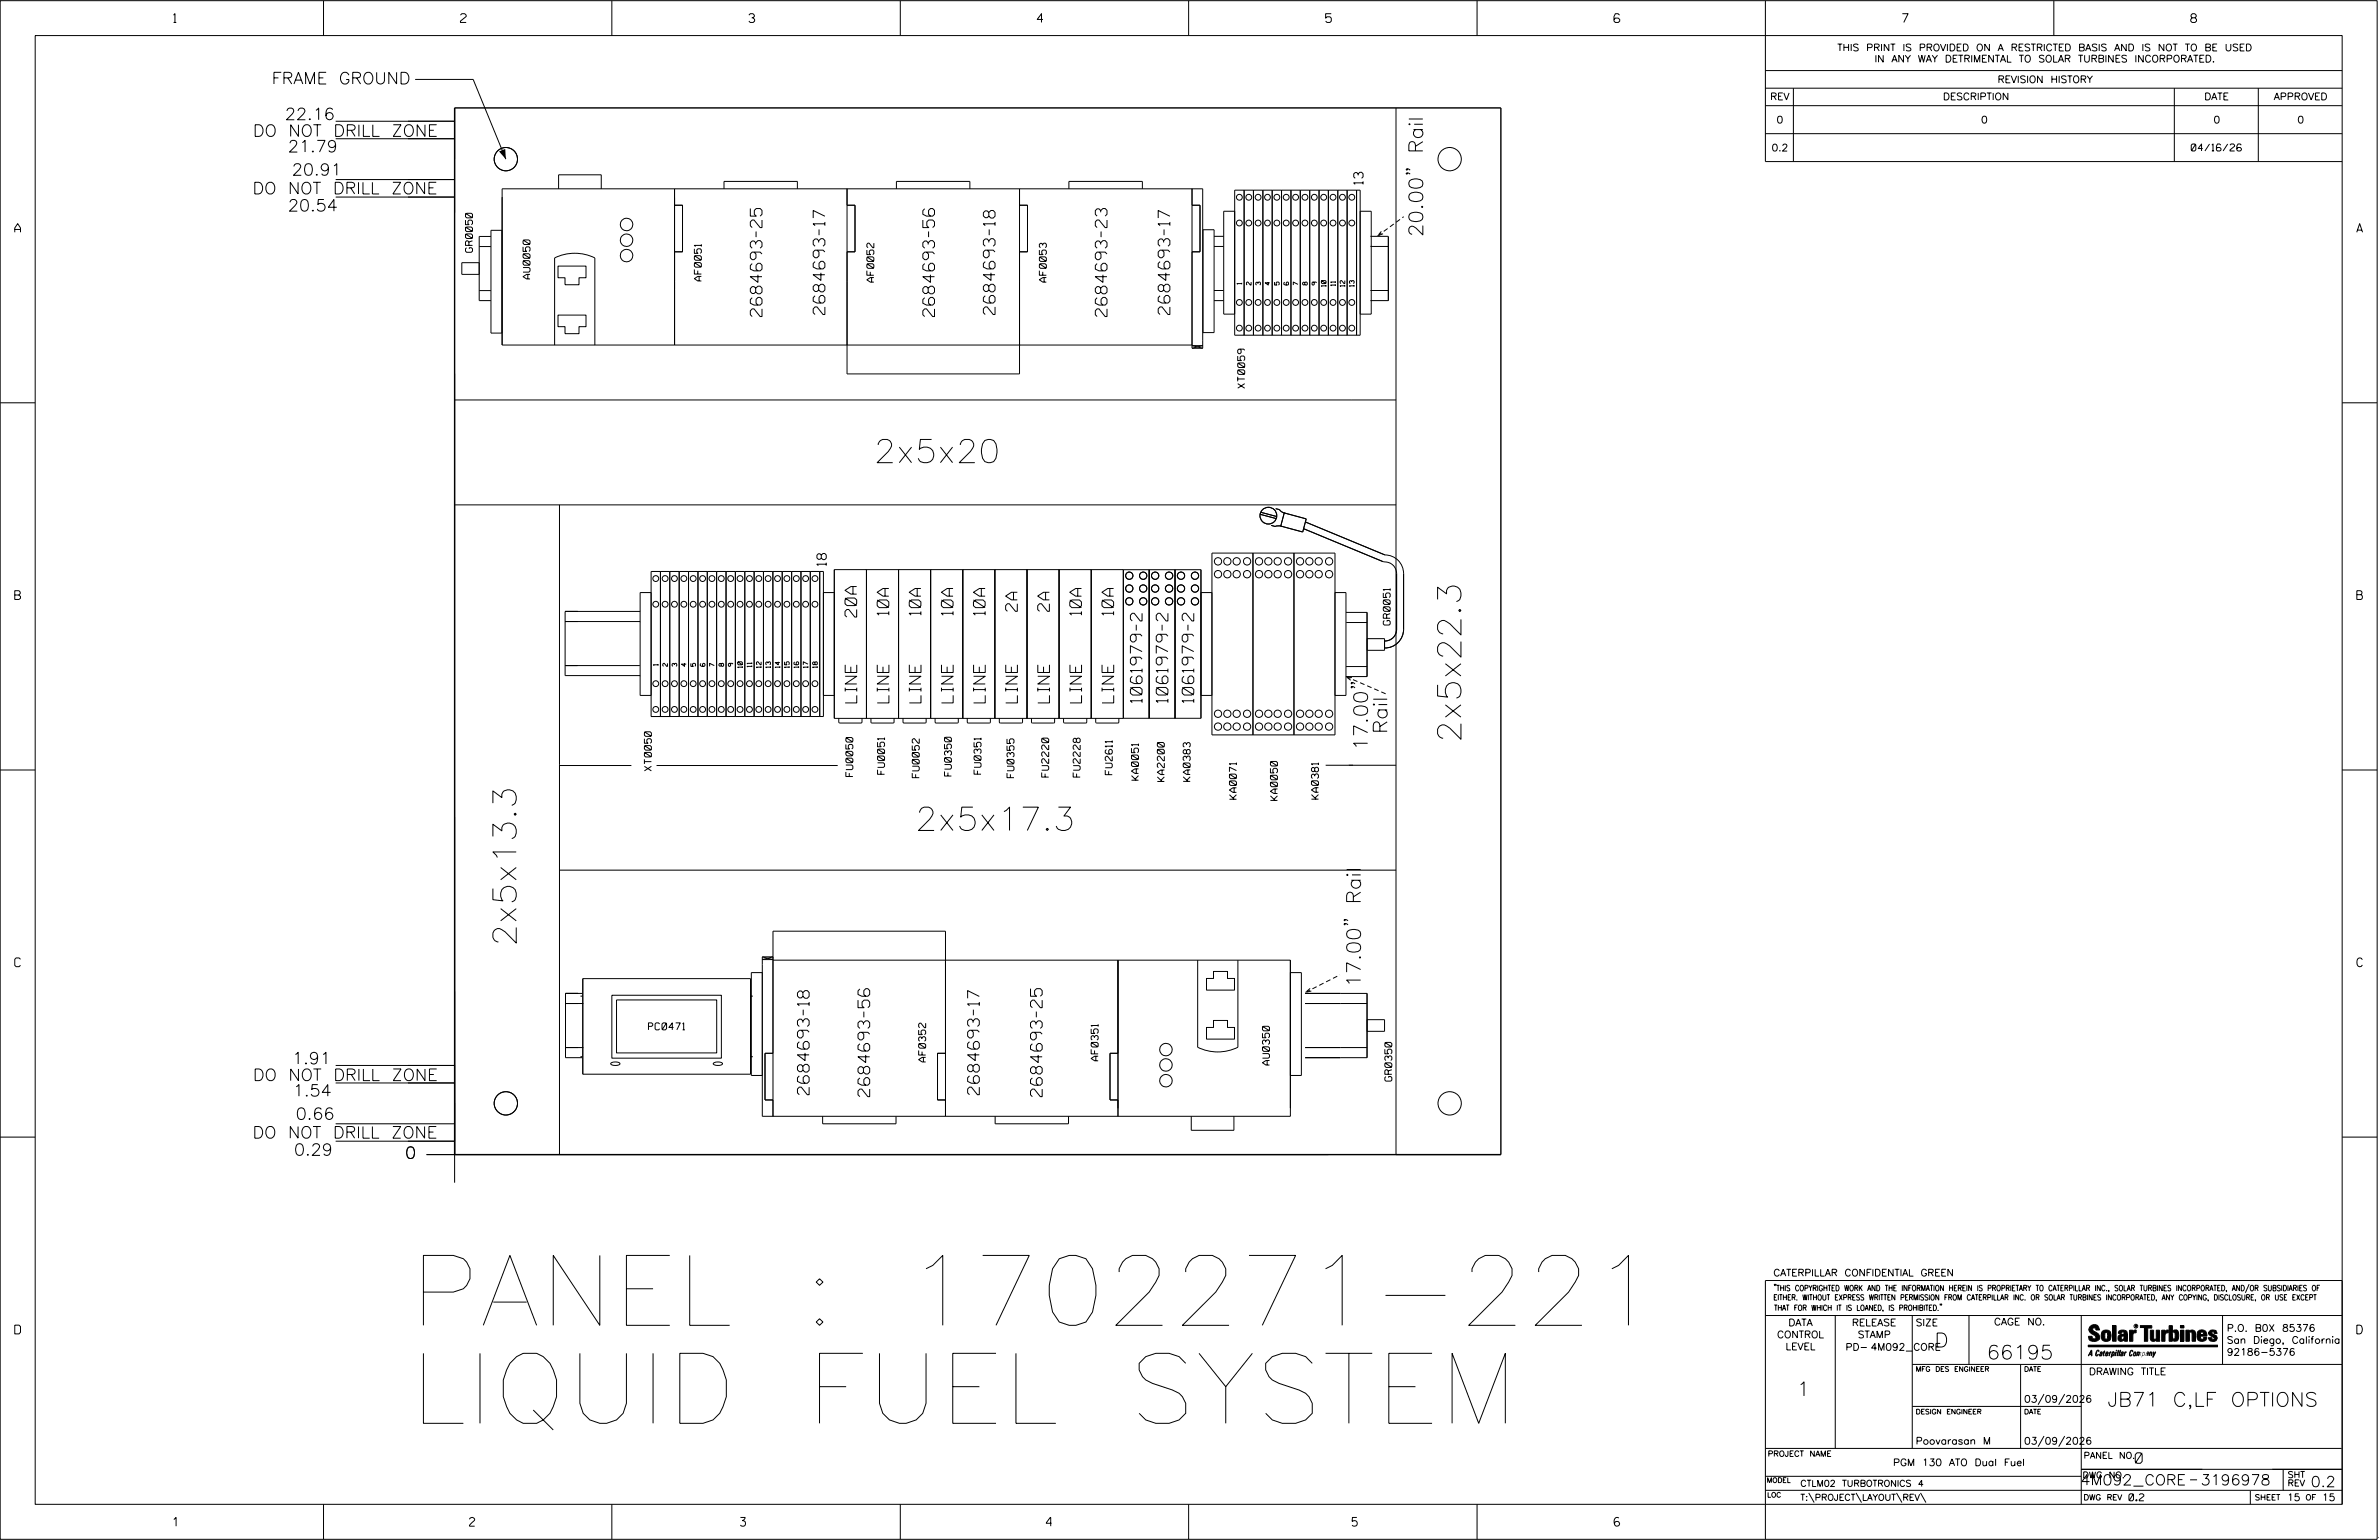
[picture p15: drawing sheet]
<svg xmlns="http://www.w3.org/2000/svg" width="864mm" height="559mm" viewBox="0 0 864 559" stroke-linecap="round" stroke-linejoin="round" font-family="sans-serif">
<defs><g id="words">
<g font-size="25.4">
<text x="148.9" y="480.9">PANEL : 1702271-221</text>
<text x="148.9" y="516.5">LIQUID FUEL SYSTEM</text>
</g>
<g font-size="8.5">
<text x="317.2" y="167.9">2x5x20</text>
<text x="530.3" y="269.5" transform="rotate(-90 530.3 269.5)">2x5x22.3</text>
<text x="332.2" y="301.3">2x5x17.3</text>
<text x="187.4" y="343.4" transform="rotate(-90 187.4 343.4)">2x5x13.3</text>
</g>
<g font-size="5.1">
<text x="516.5" y="85.9" transform="rotate(-90 516.5 85.9)">20.00&quot; Rail</text>
<text x="503.6" y="266.3" transform="rotate(-90 503.6 266.3)">Rail</text>
<text x="496.5" y="272.3" transform="rotate(-90 496.5 272.3)">17.00&quot;</text>
<text x="493.9" y="358.3" transform="rotate(-90 493.9 358.3)">17.00&quot; Rail</text>
<text x="702.3" y="488.8">D</text>
<text x="721.2" y="493.2">66195</text>
<text x="652.2" y="506.5">1</text>
<text x="765" y="510.3">JB71 C,LF OPTIONS</text>
</g>
<g font-size="4.2">
<text x="98.7" y="30.5">FRAME GROUND</text>
<text x="103.4" y="43.5">22.16</text>
<text x="91.8" y="49.5">DO NOT DRILL ZONE</text>
<text x="104.5" y="55.2">21.79</text>
<text x="105.9" y="63.6">20.91</text>
<text x="91.7" y="70.4">DO NOT DRILL ZONE</text>
<text x="104.5" y="76.6">20.54</text>
<text x="276.6" y="114.8" transform="rotate(-90 276.6 114.8)">2684693-25</text>
<text x="299.4" y="114.1" transform="rotate(-90 299.4 114.1)">2684693-17</text>
<text x="339.2" y="114.8" transform="rotate(-90 339.2 114.8)">2684693-56</text>
<text x="361.2" y="114.1" transform="rotate(-90 361.2 114.1)">2684693-18</text>
<text x="401.8" y="114.8" transform="rotate(-90 401.8 114.8)">2684693-23</text>
<text x="424.7" y="114.1" transform="rotate(-90 424.7 114.1)">2684693-17</text>
<text x="369.3" y="221.8" transform="rotate(-90 369.3 221.8)">2A</text>
<text x="380.9" y="221.8" transform="rotate(-90 380.9 221.8)">2A</text>
<text x="311" y="223.9" transform="rotate(-90 311 223.9)">20A</text>
<text x="322.6" y="223.2" transform="rotate(-90 322.6 223.2)">10A</text>
<text x="334.3" y="223.2" transform="rotate(-90 334.3 223.2)">10A</text>
<text x="346" y="223.2" transform="rotate(-90 346 223.2)">10A</text>
<text x="357.6" y="223.2" transform="rotate(-90 357.6 223.2)">10A</text>
<text x="392.6" y="223.2" transform="rotate(-90 392.6 223.2)">10A</text>
<text x="404.2" y="223.2" transform="rotate(-90 404.2 223.2)">10A</text>
<text x="311" y="255.1" transform="rotate(-90 311 255.1)">LINE</text>
<text x="322.7" y="255.1" transform="rotate(-90 322.7 255.1)">LINE</text>
<text x="334.3" y="255.1" transform="rotate(-90 334.3 255.1)">LINE</text>
<text x="346" y="255.1" transform="rotate(-90 346 255.1)">LINE</text>
<text x="357.7" y="255.1" transform="rotate(-90 357.7 255.1)">LINE</text>
<text x="369.3" y="255.1" transform="rotate(-90 369.3 255.1)">LINE</text>
<text x="381" y="255.1" transform="rotate(-90 381 255.1)">LINE</text>
<text x="392.6" y="255.1" transform="rotate(-90 392.6 255.1)">LINE</text>
<text x="404.3" y="255.1" transform="rotate(-90 404.3 255.1)">LINE</text>
<text x="414.6" y="254.9" transform="rotate(-90 414.6 254.9)">1061979-2</text>
<text x="424" y="254.9" transform="rotate(-90 424 254.9)">1061979-2</text>
<text x="433.4" y="254.9" transform="rotate(-90 433.4 254.9)">1061979-2</text>
<text x="106" y="386.1">1.91</text>
<text x="91.8" y="392.1">DO NOT DRILL ZONE</text>
<text x="106.3" y="397.8">1.54</text>
<text x="293.7" y="397.2" transform="rotate(-90 293.7 397.2)">2684693-18</text>
<text x="315.7" y="397.9" transform="rotate(-90 315.7 397.9)">2684693-56</text>
<text x="355.5" y="397.2" transform="rotate(-90 355.5 397.2)">2684693-17</text>
<text x="378.3" y="397.9" transform="rotate(-90 378.3 397.9)">2684693-25</text>
<text x="107.3" y="406.2">0.66</text>
<text x="91.7" y="413">DO NOT DRILL ZONE</text>
<text x="106.7" y="419.2">0.29</text>
<text x="147" y="420.4">0</text>
</g>
<g font-size="3.8">
<text x="775.1" y="531">0</text>
<text x="755.2" y="538.9">4M092_CORE</text>
<text x="798.8" y="538.9">3196978</text>
<text x="838.8" y="539.5">0.2</text>
</g>
<g font-size="3.4">
<text x="494.8" y="66.9" transform="rotate(-90 494.8 66.9)">13</text>
<text x="299.9" y="205.2" transform="rotate(-90 299.9 205.2)">18</text>
</g>
<g font-size="3.2">
<text x="63" y="8.2">1</text>
<text x="167.2" y="8.2">2</text>
<text x="271.8" y="8.2">3</text>
<text x="376.5" y="8.2">4</text>
<text x="481.2" y="8.2">5</text>
<text x="690.6" y="8.2">7</text>
<text x="795.3" y="8.2">8</text>
<text x="5.4" y="84.3">A</text>
<text x="855.5" y="84.3">A</text>
<text x="5.4" y="217.5">B</text>
<text x="855.6" y="217.5">B</text>
<text x="5.4" y="350.8">C</text>
<text x="855.6" y="350.8">C</text>
<text x="5.4" y="484">D</text>
<text x="855.6" y="484">D</text>
<text x="62.8" y="553.8">1</text>
<text x="170.4" y="553.8">2</text>
<text x="268.8" y="553.8">3</text>
<text x="379.8" y="553.8">4</text>
<text x="490.8" y="553.8">5</text>
<text x="585.9" y="553.8">6</text>
</g>
<g font-size="2.5">
<text x="666.9" y="18.5">THIS PRINT IS PROVIDED ON A RESTRICTED BASIS AND IS NOT TO BE USED</text>
<text x="680.5" y="22.6">IN ANY WAY DETRIMENTAL TO SOLAR TURBINES INCORPORATED.</text>
<text x="725.1" y="30">REVISION HISTORY</text>
<text x="642.6" y="36.3">REV</text>
<text x="705.3" y="36.3">DESCRIPTION</text>
<text x="800.2" y="36.3">DATE</text>
<text x="825.4" y="36.3">APPROVED</text>
<text x="644.9" y="44.7">0</text>
<text x="719.1" y="44.7">0</text>
<text x="803.5" y="44.7">0</text>
<text x="834" y="44.7">0</text>
<text x="643.1" y="54.8">0.2</text>
<text x="795.4" y="54.8">04/16/26</text>
<text x="171.5" y="91.5" transform="rotate(-90 171.5 91.5)">GR0050</text>
<text x="192.4" y="101.2" transform="rotate(-90 192.4 101.2)">AU0050</text>
<text x="254.6" y="101.9" transform="rotate(-90 254.6 101.9)">AF0051</text>
<text x="317.2" y="102.4" transform="rotate(-90 317.2 102.4)">AF0052</text>
<text x="379.8" y="102.4" transform="rotate(-90 379.8 102.4)">AF0053</text>
<text x="451.8" y="140.9" transform="rotate(-90 451.8 140.9)">XT0059</text>
<text x="504.7" y="226.8" transform="rotate(-90 504.7 226.8)">GR0051</text>
<text x="236.5" y="279.7" transform="rotate(-90 236.5 279.7)">XT0050</text>
<text x="309.6" y="281.8" transform="rotate(-90 309.6 281.8)">FU0050</text>
<text x="321.1" y="281" transform="rotate(-90 321.1 281)">FU0051</text>
<text x="345.4" y="281.6" transform="rotate(-90 345.4 281.6)">FU0350</text>
<text x="356.1" y="280.9" transform="rotate(-90 356.1 280.9)">FU0351</text>
<text x="380.7" y="282" transform="rotate(-90 380.7 282)">FU2220</text>
<text x="392.1" y="282" transform="rotate(-90 392.1 282)">FU2228</text>
<text x="403.8" y="281.1" transform="rotate(-90 403.8 281.1)">FU2611</text>
<text x="333.7" y="282.2" transform="rotate(-90 333.7 282.2)">FU0052</text>
<text x="368.1" y="282.2" transform="rotate(-90 368.1 282.2)">FU0355</text>
<text x="413.3" y="283.1" transform="rotate(-90 413.3 283.1)">KA0051</text>
<text x="422.7" y="283.6" transform="rotate(-90 422.7 283.6)">KA2200</text>
<text x="432.1" y="283.5" transform="rotate(-90 432.1 283.5)">KA0383</text>
<text x="448.8" y="290" transform="rotate(-90 448.8 290)">KA0071</text>
<text x="463.7" y="290.4" transform="rotate(-90 463.7 290.4)">KA0050</text>
<text x="478.6" y="290" transform="rotate(-90 478.6 290)">KA0381</text>
<text x="235.4" y="373.7">PC0471</text>
<text x="336" y="385.3" transform="rotate(-90 336 385.3)">AF0352</text>
<text x="398.6" y="384.9" transform="rotate(-90 398.6 384.9)">AF0351</text>
<text x="460.8" y="386.5" transform="rotate(-90 460.8 386.5)">AU0350</text>
<text x="505.3" y="392.3" transform="rotate(-90 505.3 392.3)">GR0350</text>
<text x="643.8" y="463">CATERPILLAR CONFIDENTIAL GREEN</text>
<text x="645.1" y="485.5">CONTROL</text>
<text x="649.2" y="481.1">DATA</text>
<text x="672.3" y="481.1">RELEASE</text>
<text x="674.4" y="485.5">STAMP</text>
<text x="695.4" y="481.1">SIZE</text>
<text x="723.8" y="480.8">CAGE NO.</text>
<text x="808.4" y="483.1">P.O. B0X 85376</text>
<text x="648.2" y="489.8">LEVEL</text>
<text x="669.9" y="490">PD- 4M092_CORE</text>
<text x="808.4" y="487.5">San Diego, California</text>
<text x="808.4" y="491.8">92186-5376</text>
<text x="758.3" y="498.9">DRAWING TITLE</text>
<text x="734.8" y="508.9">03/09/2026</text>
<text x="695.4" y="524.1">Poovarasan M</text>
<text x="734.8" y="524.1">03/09/2026</text>
<text x="687.2" y="531.9">PGM 130 ATO Dual Fuel</text>
<text x="772.8" y="544.6">0.2</text>
<text x="830.2" y="544.6">15</text>
<text x="842.9" y="544.6">15</text>
</g>
<g font-size="2.3">
<text x="756.4" y="529.2">PANEL NO.</text>
<text x="653.5" y="539.4">CTLM02 TURBOTRONICS 4</text>
<text x="756" y="536.3">DWG NO.</text>
<text x="830.4" y="539.3">REV</text>
<text x="830.4" y="536.2">SHT</text>
<text x="653.5" y="544.5">T:\PROJECT\LAYOUT\REV\</text>
</g>
<g font-size="2">
<text x="643.8" y="468.4">&quot;THIS COPYRIGHTED WORK AND THE INFORMATION HEREIN IS PROPRIETARY TO CATERPILLAR INC., SOLAR TURBINES INCORPORATED, AND/OR SUBSIDIARIES OF</text>
<text x="643.8" y="471.8">EITHER. WITHOUT EXPRESS WRITTEN PERMISSION FROM CATERPILLAR INC. OR SOLAR TURBINES INCORPORATED, ANY COPYING, DISCLOSURE, OR USE EXCEPT</text>
<text x="644" y="475.6">THAT FOR WHICH IT IS LOANED, IS PROHIBITED.&quot;</text>
<text x="641.7" y="528.5">PROJECT NAME</text>
<text x="756.3" y="544.3">DWG REV</text>
<text x="818.5" y="544.3">SHEET</text>
<text x="836.9" y="544.3">OF</text>
</g>
<g font-size="1.8">
<text x="695.4" y="497.6">MFG DES ENGINEER</text>
<text x="734.8" y="497.6">DATE</text>
<text x="695.4" y="513.1">DESIGN ENGINEER</text>
<text x="734.8" y="513.1">DATE</text>
<text x="641.3" y="538">MODEL</text>
<text x="641.5" y="543.3">LOC</text>
</g>
<g font-size="1.7">
<text x="450.8" y="103.2" transform="rotate(-90 450.8 103.2)">1</text>
<text x="454.2" y="103.4" transform="rotate(-90 454.2 103.4)">2</text>
<text x="457.6" y="103.4" transform="rotate(-90 457.6 103.4)">3</text>
<text x="461" y="103.4" transform="rotate(-90 461 103.4)">4</text>
<text x="464.4" y="103.4" transform="rotate(-90 464.4 103.4)">5</text>
<text x="471.2" y="103.4" transform="rotate(-90 471.2 103.4)">7</text>
<text x="474.6" y="103.4" transform="rotate(-90 474.6 103.4)">8</text>
<text x="478" y="103.4" transform="rotate(-90 478 103.4)">9</text>
<text x="481.4" y="104" transform="rotate(-90 481.4 104)">10</text>
<text x="484.8" y="103.7" transform="rotate(-90 484.8 103.7)">11</text>
<text x="488.2" y="104" transform="rotate(-90 488.2 104)">12</text>
<text x="491.6" y="104" transform="rotate(-90 491.6 104)">13</text>
<text x="238.9" y="241.5" transform="rotate(-90 238.9 241.5)">1</text>
<text x="242.3" y="241.8" transform="rotate(-90 242.3 241.8)">2</text>
<text x="245.7" y="241.8" transform="rotate(-90 245.7 241.8)">3</text>
<text x="249.1" y="241.8" transform="rotate(-90 249.1 241.8)">4</text>
<text x="252.5" y="241.8" transform="rotate(-90 252.5 241.8)">5</text>
<text x="255.9" y="241.8" transform="rotate(-90 255.9 241.8)">6</text>
<text x="259.3" y="241.8" transform="rotate(-90 259.3 241.8)">7</text>
<text x="262.7" y="241.8" transform="rotate(-90 262.7 241.8)">8</text>
<text x="266.1" y="241.8" transform="rotate(-90 266.1 241.8)">9</text>
<text x="269.5" y="242.3" transform="rotate(-90 269.5 242.3)">10</text>
<text x="272.9" y="242.1" transform="rotate(-90 272.9 242.1)">11</text>
<text x="276.3" y="242.3" transform="rotate(-90 276.3 242.3)">12</text>
<text x="279.7" y="242.3" transform="rotate(-90 279.7 242.3)">13</text>
<text x="283.1" y="242.3" transform="rotate(-90 283.1 242.3)">14</text>
<text x="286.5" y="242.3" transform="rotate(-90 286.5 242.3)">15</text>
<text x="289.9" y="242.3" transform="rotate(-90 289.9 242.3)">16</text>
<text x="293.3" y="242.3" transform="rotate(-90 293.3 242.3)">17</text>
<text x="296.7" y="242.3" transform="rotate(-90 296.7 242.3)">18</text>
</g>
<text font-size=".9" x="775.1" y="481.7">R</text>
</g></defs>
<g fill="none" stroke="#000" stroke-width=".36">
<path d="M.1 .2h862.8v558.4h-862.8zM12.8 12.9h837.4v533h-837.4zM117.4 .2v12.7M222.1 .2v12.7M326.8 .2v12.7M431.5 .2v12.7M536.2 .2v12.7M587.9 5.5l-.5-.5h-1l-.5 1v1.7l.5 .4h1l.6-.4v-.6l-.6-.5h-1l-.5 .5M640.9 .2v58.4h209.3M745.6 .2v12.7M150.7 28.8h21.1l11.8 28.9M165 39.2v38"/>
<path d="M506.8 39.2v379.8h38M640.9 25.6h209.3M640.9 32h209.3M640.9 38.3h209.3M651 32v26.6M789.3 32v26.6M819.8 32v26.6M121.8 50.3h43.2M121.8 44h43.2M640.9 48.5h209.3M121.8 71.5h43.2M121.8 65.2h43.2"/>
<path d="M202.8 68.5v-5.1h15.5v5.1M244.9 68.5v56.7M244.9 74.5h2.9v16.9h-2.9M262.8 68.5v-2.7h26.7v2.7M307.5 68.5v67.2h62.6v-67.2M307.5 74.5h2.9v16.9h-2.9M325.4 68.5v-2.7h26.7v2.7M370.1 74.5h2.9v16.9h-2.9M388 68.5v-2.7h26.7v2.7M432.7 74.5h2.9v16.9h-2.9M432.7 68.5v57.9M448.2 69h45.5v52.6h-45.5z"/>
<path d="M448.2 76.7h-4v37.3h4M451.6 69v52.6M455 69v52.6M458.4 69v52.6M461.8 69v52.6M465.2 69v52.6M468.6 69v52.6M472 69v52.6M475.4 69v52.6M478.8 69v52.6M482.2 69v52.6M485.6 69v52.6"/>
<path d="M489 69v52.6M492.4 69v52.6M493.7 76.7h4.1v37.3h-4.1M510.7 62.8l.2 .2-.2 .2-.3-.2a.97 .97 0 0 1 1.5 .2M510.7 61.3l.2 .2-.2 .3-.3-.3 .3-.2h.5l.7 .5M174 95.3h-6.4v4.3h6.4M174 89.5h4.2M178.2 85.8h-4.2v23.3h4.2M178.2 83.6h4v37.3h-4zM202.6 96.6h10.1v4.2h-2.5v2.5h-5.1v-2.5h-2.5zM436.7 83.4h4v37.3h-4zM440.7 89.4h3.4"/>
<path d="M440.7 85.8h3.4M497.5 85.8h6.5v23.3h-6.5M497.5 89.4h6.5M174 105.4h4.2M202.6 114.3h10.1v4.2h-2.5v2.6h-5.1v-2.6h-2.5zM440.7 109.1h3.4M440.7 105.4h3.4M466.3 102.4l-.2 .8 .5 .2h.9l.2-.8-.2-.3-.6 .3v.6l.3 .2M497.5 105.4h6.5M165 135.6v293.6M201.3 125.2v-31.6a16.6 16.6 0 0 1 14.6 0v31.6M432.7 125.2h-250.4v-56.7h254.3v57.9"/>
<path d="M432.7 126.4l3.9-1h-3.9l3.9 1M432.7 126.4h3.9M.1 146.2h12.7M165 145.1h341.8M850.2 146.2h12.7M165 183.2h341.8M203.1 183.2v235.8M457.4 186.6l5.9 1.6M457.7 185.9l5.8 1.5M461.5 190.6l1.4 .4 .9-.2 1.4 .2M463.1 184.6l1.4 .3 .7 .7 1.3 .6M466.2 186.1l8 2.2-1.3 4.7-8-2.1z"/>
<path d="M473.2 191.8l28.9 12a4.5 4.5 0 0 1 4.9 4.3v20.3a4.2 4.2 0 0 1-4.4 4.2M473.9 189.4l28.8 12a6.7 6.7 0 0 1 6.8 6.7v20.3a6.8 6.8 0 0 1-6.9 6.7M236.4 207.4h62.5v52.6h-62.5zM236.4 215h-4v37.3h4M239.7 207.4v52.6M243.1 207.4v52.6M246.6 207.4v52.6M249.9 207.4v52.6M253.4 207.4v52.6M256.8 207.4v52.6M260.1 207.4v52.6M263.6 207.4v52.6"/>
<path d="M266.9 207.4v52.6M270.4 207.4v52.6M273.8 207.4v52.6M277.1 207.4v52.6M280.6 207.4v52.6M284 207.4v52.6M287.4 207.4v52.6M290.8 207.4v52.6M294.1 207.4v52.6M297.6 207.4v52.6M298.9 215h4v37.3h-4M302.9 206.7h133.1v53.9l-133.1 .1z"/>
<path d="M314.5 206.7v54M326.2 206.7v54M337.8 206.7v54M349.5 206.7v54M361.1 206.7v54M372.8 206.7v54M384.5 206.7v54M396.1 206.7v54M407.8 206.7v54M417.2 206.7v53.9M426.5 206.7v53.9M436 215h3.9"/>
<path d="M439.9 200.7h44.7v66h-44.7zM454.8 200.7v66M469.7 200.7v66M484.6 215h4v37.3h-4M205.1 225.5h27.3M232.4 221.9h-27.3v23.2h27.3M488.6 222.2h7.7v23.3h-7.7M488.7 225.9h7.6M496.3 231.7h6.3v4.3h-6.3M205.1 241.5h27.2M436 252.3h3.9M488.6 241.9h7.7"/>
<path d="M490.7 249.1l.2 .3-.2 .2-.3-.2 .3-.3 1.2 .5M490.7 247.7l.2 .2-.2 .3-.3-.3 .3-.2 1.2 .5M.1 279.4h12.7M203.1 277.8h26.1M238.3 277.8h65.8M304.5 260.7v1.3l.3 .4h7.8l.3-.4v-1.3M316.2 260.7v1.3l.3 .4h7.7l.4-.4v-1.3M327.8 260.7v1.3l.4 .4h7.7l.3-.4v-1.3M339.4 260.7v1.3l.4 .4h7.7l.4-.4v-1.3M351.1 260.7v1.3l.4 .4h7.7l.3-.4v-1.3M362.8 260.7v1.3l.3 .4h7.7l.4-.4v-1.3M374.4 260.7v1.3l.4 .4h7.7l.3-.4v-1.3"/>
<path d="M386.1 260.7v1.3l.3 .4h7.8l.3-.4v-1.3M397.8 260.7v1.3l.3 .4h7.7l.4-.4v-1.3M481.2 277.7h25.6M850.2 279.4h12.7M203.1 315.7h303.7M488.1 335.1l.3 .3-.3 .2-.2-.2 .2-.3 1.2 .5M488.1 333.7l.3 .2-.3 .2-.2-.2 .2-.2 1.2 .4M211.6 355.1h60.9v34.7h-60.9zM276.7 352.9h-4v37.3h4M276.7 347.2v57.9h191.7v-56.7h-187.8M276.7 347.2h3.9l-3.9 1h3.9zM405.8 348.4v56.7"/>
<path d="M434.8 348.4v31.6a16.6 16.6 0 0 0 14.6 0v-31.6M438 355h2.5v-2.5h5.1v2.5h2.5v4.3h-10.1zM468.4 352.9h4v37.3h-4M205.3 364.1h6.5M210.7 361.5h.9M211.5 360.5h-6.2v23.3h6M222.1 361.1h39.8v22.9h-39.8zM223.8 362.8h36.4v19.3h-36.4zM272.5 361.5h.8M438 372.8h2.5v-2.5h5.1v2.5h2.5v4.2h-10.1zM473.8 360.5h22.5v23.3h-22.5M473.8 364.1h22.5"/>
<path d="M496.3 370h6.3v4.2h-6.3M121.8 386.6h43.2M121.8 393h43.2M205.3 380.1h6.5M210.7 383.4h.9M221.7 385.8l1.4-.4a1.61 1.61 0 0 1 1.9 .7l-1.3 .5a1.62 1.62 0 0 1-2-.8zM259 385.8l1.3-.4a1.6 1.6 0 0 1 1.9 .7l-1.3 .5a1.65 1.65 0 0 1-1.9-.8zM272.5 383.4h.8M280.6 382.2h-2.9v16.9h2.9M343.2 382.2h-2.9v16.9h2.9M405.8 382.2h-2.9v16.9h2.9M473.8 380.1h22.5"/>
<path d="M.1 412.6h12.7M121.8 414.1h43.2M121.8 407.8h43.2M154.8 419h327.4M280.6 405.1v-67.2h62.6v67.2M298.6 405.1v2.7h26.7v-2.7M361.2 405.1v2.7h26.7v-2.7M432.4 405.1v5h15.5v-5M850.2 412.6h12.7M640.9 477.3h209.3M644.2 466.1l-.1 .4M644.7 466.1l-.2 .4"/>
<path d="M666.2 477.3v48.3M694.2 477.3v48.3M704.4 473.3l-.1 .4M704.8 473.3l-.1 .4M714.8 477.3v17.8M755.5 477.3v68.6M806.8 477.3v17.8M816.5 466l-1.4 3.1M850.2 464.6h-209.3v94M850.2 464.8v81.1M694.2 495.1h156M733.5 495.1v30.5"/>
<path d="M758.6 481.4a2.02 2.02 0 0 1 3.1-.1l.5 1.3h-1.3l-.2-.6-.4-.2-.6 .1-.1 .4 .4 .7a2.46 2.46 0 0 1 2.2 2.9 2.83 2.83 0 0 1-3.8 .3l-.3-1.3h1.3l.2 .7 .6 .3 .5-.2 .2-.5-.4-.6-1.9-1.2-.4-.9zM759.2 491.3h-.7l.7-1.2v1.9h.2l-.1-2.1-1.3 2.1 .5-.5h.7M761.3 490l.3-.2 .4 .3-.1 .3-.3-.4-.4 .3-.3 1.6h.4l.4-.5-.3 .6-.4 .1-.3-.4zM762.6 490.6l.5-.1-.1 1.4h-.9a.74 .74 0 0 1 .9-.8l-.3 .7-.5 .1 .2-.5 .6-.2v-.5l-.7 .2zM763 483.2a2.17 2.17 0 0 1 3.1 0l.3 1.4-.3 1.5a2.17 2.17 0 0 1-3.1 0l-.3-1.5zM763.6 490.5l.4-.4 .2 .6h-.3l-.3 .9 .2 .4-.3-.1zM764.1 483.7l.5-.4 .4 .3v2.2l-.4 .2-.5-.2zM764.6 491.1l.6 .2v-.7l-.4-.1-.4 .6-.1 .8h.6M764.6 491.1l-.1 .8h.4M764.6 482.6v.8M764.8 490.7l.4 .1v.3h-.6zM765 491.5l-.1 .4z"/>
<path d="M766 490.5l-.5 1.5zM766 490.8l.4-.3-.4 .4M766.9 481h1.3v5.7h-1.3zM767 490.8l.5 .1-.3 .8-.4 .2zM767.3 490.5h-.5l-.5 2M767.3 490.5a.8 .8 0 0 1 .2 1 .8 .8 0 0 1-.9 .4l-.1 .6M767.3 490.5l-.1 .2M768.1 490.5l-.4 1.5zM768.2 489.9h.3l-.1 .2h-.2zM769 489.9l-.5 2.1zM769.7 489.9l-.6 2.1zM770.1 491.4l.5-.3-.5 .8z"/>
<path d="M770.4 491.9h.1M770.6 491.1l.1-.4-.7 .2 .1-.3 .6-.1 .2 .3-.5 1.1M770.6 491.1a.74 .74 0 0 0-.8 .8h.6M771 484.8h-.7l-.3 .6 .4 .7 .5-.3 .1-2.4h-.8l-.1 .4h-1.2a1.71 1.71 0 0 1 1.8-1.3 1.71 1.71 0 0 1 1.6 1.4v2.8h-1.1l-.1-.6M771 484.2l-1.5 .1a1.41 1.41 0 0 0 0 2.4l.5 .1 1.1-.7M771.2 486.1h-.1M771.4 490.5l.1 .3 .4-.3-.9 1.5zM771.5 490.8h.1M773 482.7h1.2v.5l.5-.5 .7-.1v1h-.6l-.5 .4-.1 2.7h-1.2zM773.3 490.3l.6-.4 .4 .2-.1 .4-.3-.4a1.28 1.28 0 0 0-.5 1.8l.6-.4-.1 .4-.8 .1zM774.7 490.8l.5-.3a.88 .88 0 0 1 .2 .9 .88 .88 0 0 1-.7 .7l-.2-.2zM774.8 490.9h.5l-.3 1h-.3l-.2-.2z"/>
<path d="M775.2 490.5l-.1 .2M776.8 481h4.3v.9h-1.5v4.8h-1.3M776.8 490.6l-.8 .2v-.3l-.4 1.5 .8-1.3v1.3l.3-1.2M779.3 491.1h.4M779.6 490.5h.3l-.3 1.4M779.6 490.7h.2l-.1 .4M779.7 491.1l-.1 .4M779.7 491.1l-.4 .2M780.1 492l.4-1.5 .1 .3 .3-.3 .3 .2-.3 1.3v-1.3l-.7 1.3M780.6 482.7h1.2v2.7l.1 .4 .4 .3 .4-.7v-2.7h1.2l.1 4h-1.3v-.5l-1.1 .6-.7-.3-.3-.7zM781.6 492.5l1-2-.8 1.3-.2-1.3-.2 2M784.7 482.7h1.2v.5l.5-.5 .7-.1v1h-.5l-.6 .4-.1 2.7h-1.2z"/>
<path d="M787.4 481h1.2v2a1.4 1.4 0 0 1 2.2 .2l.1 1.4-.4 1.9-1.5 .1-.4-.5v-1l.5 .9 .5-.3v-2.1l-.5-.4-.5 .7v2.8h-1.2zM791.5 482.7h1.3v4h-1.3zM791.5 481h1.3v.9h-1.3zM793.5 482.7h1.3v.4l.7-.5 1.1 .2 .4 .6v3.3h-1.2l-.3-3.4-.7 .2v3.2h-1.3zM794.8 483.1h.1M797.7 483.2a1.92 1.92 0 0 1 2.4-.5 1.92 1.92 0 0 1 1 2.1h-2.3v.8l.6 .5 .5-.3v-.5h1.2a1.83 1.83 0 0 1-2.1 1.4 1.83 1.83 0 0 1-1.5-2.1zM798.8 484.2v.6M799.1 483.4h.6l.2 .8h-1.1zM804.6 482.9a1.84 1.84 0 0 0-2.9 .8 3.3 3.3 0 0 0 2.2 1.9l-.5 .5-.4-.3-.1-.4h-1.2l.1 .6a1.92 1.92 0 0 0 2.9 .4M804.9 483.8h-1.2l-.2-.6-.5 .1-.1 .3 .1 .3 1.8 .9M805.1 488.1h-47.1v.6h47.1M694.2 510.3h61.3"/>
<path d="M742 505.8l-2.2 3.9M749.5 505.8l-2.2 3.9M640.9 525.6h209.2M640.9 535.7h114.6M742 521.1l-2.2 3.8M749.5 521.1l-2.2 3.8M755.5 533.2h94.7M795 537h2.6M828.8 533.2v7.6M117.4 545.9v12.7M222.1 545.9v12.7M326.8 545.9v12.7"/>
<path d="M431.5 545.9v12.7M536.2 545.9v12.7M640.9 540.8h209.3M656.6 541.7l2 3.5M673.8 541.7l1.9 3.5M688.4 541.7l2 3.5M697.2 541.7l1.9 3.5M816.9 541v4.9M863.5 558h.1"/>
<circle cx="183.6" cy="57.7" r="4.2"/>
<circle cx="526.2" cy="57.7" r="4.2"/>
<circle cx="449.9" cy="71.6" r="1.06"/>
<circle cx="453.3" cy="71.6" r="1.06"/>
<circle cx="456.7" cy="71.6" r="1.06"/>
<circle cx="460.1" cy="71.6" r="1.05"/>
<circle cx="463.5" cy="71.6" r="1.06"/>
<circle cx="466.9" cy="71.6" r="1.06"/>
<circle cx="470.3" cy="71.6" r="1.06"/>
<circle cx="473.7" cy="71.6" r="1.06"/>
<circle cx="477.1" cy="71.6" r="1.05"/>
<circle cx="480.5" cy="71.6" r="1.06"/>
<circle cx="483.9" cy="71.6" r="1.06"/>
<circle cx="487.3" cy="71.6" r="1.06"/>
<circle cx="490.7" cy="71.6" r="1.06"/>
<circle cx="227.4" cy="92.7" r="2.26"/>
<circle cx="227.4" cy="87.2" r="2.26"/>
<circle cx="227.4" cy="81.5" r="2.26"/>
<circle cx="449.9" cy="80.9" r="1.06"/>
<circle cx="453.3" cy="80.9" r="1.05"/>
<circle cx="456.7" cy="80.9" r="1.06"/>
<circle cx="460.1" cy="80.9" r="1.05"/>
<circle cx="463.5" cy="80.9" r="1.05"/>
<circle cx="466.9" cy="80.9" r="1.06"/>
<circle cx="470.3" cy="80.9" r="1.05"/>
<circle cx="473.7" cy="80.9" r="1.06"/>
<circle cx="477.1" cy="80.9" r="1.05"/>
<circle cx="480.5" cy="80.9" r="1.05"/>
<circle cx="483.9" cy="80.9" r="1.06"/>
<circle cx="487.3" cy="80.9" r="1.05"/>
<circle cx="490.7" cy="80.9" r="1.06"/>
<circle cx="449.9" cy="109.7" r="1.06"/>
<circle cx="449.9" cy="119.1" r="1.06"/>
<circle cx="453.3" cy="109.7" r="1.05"/>
<circle cx="453.3" cy="119.1" r="1.06"/>
<circle cx="456.7" cy="109.7" r="1.06"/>
<circle cx="456.7" cy="119.1" r="1.06"/>
<circle cx="460.1" cy="109.7" r="1.05"/>
<circle cx="460.1" cy="119.1" r="1.05"/>
<circle cx="463.5" cy="109.7" r="1.05"/>
<circle cx="463.5" cy="119.1" r="1.06"/>
<circle cx="466.9" cy="109.7" r="1.06"/>
<circle cx="466.9" cy="119.1" r="1.06"/>
<circle cx="470.3" cy="109.7" r="1.05"/>
<circle cx="470.3" cy="119.1" r="1.06"/>
<circle cx="473.7" cy="109.7" r="1.06"/>
<circle cx="473.7" cy="119.1" r="1.06"/>
<circle cx="477.1" cy="109.7" r="1.05"/>
<circle cx="477.1" cy="119.1" r="1.05"/>
<circle cx="480.5" cy="109.7" r="1.05"/>
<circle cx="480.5" cy="119.1" r="1.06"/>
<circle cx="483.9" cy="109.7" r="1.06"/>
<circle cx="483.9" cy="119.1" r="1.06"/>
<circle cx="487.3" cy="109.7" r="1.05"/>
<circle cx="487.3" cy="119.1" r="1.06"/>
<circle cx="490.7" cy="109.7" r="1.06"/>
<circle cx="490.7" cy="119.1" r="1.06"/>
<circle cx="460.4" cy="187.1" r="3"/>
<circle cx="238" cy="209.9" r="1.05"/>
<circle cx="238.1" cy="219.3" r="1.06"/>
<circle cx="241.4" cy="209.9" r="1.06"/>
<circle cx="241.4" cy="219.3" r="1.06"/>
<circle cx="244.8" cy="209.9" r="1.06"/>
<circle cx="244.8" cy="219.3" r="1.06"/>
<circle cx="248.2" cy="209.9" r="1.05"/>
<circle cx="248.2" cy="219.3" r="1.06"/>
<circle cx="251.6" cy="209.9" r="1.06"/>
<circle cx="251.6" cy="219.3" r="1.06"/>
<circle cx="255.1" cy="209.9" r="1.05"/>
<circle cx="255.1" cy="219.3" r="1.06"/>
<circle cx="258.4" cy="209.9" r="1.06"/>
<circle cx="258.4" cy="219.3" r="1.06"/>
<circle cx="261.8" cy="209.9" r="1.06"/>
<circle cx="261.8" cy="219.3" r="1.06"/>
<circle cx="265.2" cy="209.9" r="1.05"/>
<circle cx="265.3" cy="219.3" r="1.06"/>
<circle cx="268.6" cy="209.9" r="1.06"/>
<circle cx="268.6" cy="219.3" r="1.06"/>
<circle cx="272.1" cy="209.9" r="1.05"/>
<circle cx="272.1" cy="219.3" r="1.06"/>
<circle cx="275.4" cy="209.9" r="1.06"/>
<circle cx="275.5" cy="219.3" r="1.06"/>
<circle cx="278.8" cy="209.9" r="1.06"/>
<circle cx="278.8" cy="219.3" r="1.06"/>
<circle cx="282.3" cy="209.9" r="1.05"/>
<circle cx="282.3" cy="219.3" r="1.06"/>
<circle cx="285.6" cy="209.9" r="1.06"/>
<circle cx="285.6" cy="219.3" r="1.06"/>
<circle cx="289.1" cy="209.9" r="1.05"/>
<circle cx="289.1" cy="219.3" r="1.06"/>
<circle cx="292.5" cy="209.9" r="1.06"/>
<circle cx="292.5" cy="219.3" r="1.06"/>
<circle cx="295.8" cy="209.9" r="1.06"/>
<circle cx="295.8" cy="219.3" r="1.06"/>
<circle cx="409.9" cy="213.6" r="1.32"/>
<circle cx="409.9" cy="218.2" r="1.32"/>
<circle cx="409.9" cy="208.9" r="1.32"/>
<circle cx="415" cy="218.2" r="1.32"/>
<circle cx="415" cy="213.6" r="1.32"/>
<circle cx="415" cy="208.9" r="1.32"/>
<circle cx="419.3" cy="218.2" r="1.32"/>
<circle cx="419.3" cy="213.6" r="1.32"/>
<circle cx="419.3" cy="208.9" r="1.32"/>
<circle cx="424.4" cy="218.2" r="1.33"/>
<circle cx="424.4" cy="213.6" r="1.33"/>
<circle cx="424.4" cy="208.9" r="1.33"/>
<circle cx="428.7" cy="208.9" r="1.32"/>
<circle cx="428.7" cy="218.2" r="1.32"/>
<circle cx="428.7" cy="213.6" r="1.32"/>
<circle cx="433.8" cy="218.2" r="1.32"/>
<circle cx="433.8" cy="213.6" r="1.32"/>
<circle cx="433.8" cy="208.9" r="1.32"/>
<circle cx="442.1" cy="208.3" r="1.33"/>
<circle cx="442.1" cy="203.7" r="1.33"/>
<circle cx="445.5" cy="208.3" r="1.33"/>
<circle cx="445.5" cy="203.7" r="1.33"/>
<circle cx="448.9" cy="208.4" r="1.33"/>
<circle cx="448.9" cy="203.7" r="1.33"/>
<circle cx="452.7" cy="208.4" r="1.33"/>
<circle cx="452.7" cy="203.7" r="1.33"/>
<circle cx="457" cy="208.3" r="1.33"/>
<circle cx="457" cy="203.7" r="1.33"/>
<circle cx="460.4" cy="208.3" r="1.33"/>
<circle cx="460.4" cy="203.7" r="1.33"/>
<circle cx="463.8" cy="208.4" r="1.33"/>
<circle cx="463.8" cy="203.7" r="1.33"/>
<circle cx="467.6" cy="203.7" r="1.33"/>
<circle cx="467.6" cy="208.4" r="1.33"/>
<circle cx="471.9" cy="208.3" r="1.33"/>
<circle cx="471.9" cy="203.7" r="1.33"/>
<circle cx="475.3" cy="208.3" r="1.33"/>
<circle cx="475.3" cy="203.7" r="1.33"/>
<circle cx="478.7" cy="208.4" r="1.33"/>
<circle cx="478.7" cy="203.7" r="1.33"/>
<circle cx="482.5" cy="203.7" r="1.33"/>
<circle cx="482.5" cy="208.4" r="1.33"/>
<circle cx="238.1" cy="248.1" r="1.06"/>
<circle cx="238.1" cy="257.4" r="1.06"/>
<circle cx="241.4" cy="248.1" r="1.06"/>
<circle cx="241.4" cy="257.4" r="1.06"/>
<circle cx="244.8" cy="248.1" r="1.06"/>
<circle cx="244.8" cy="257.4" r="1.06"/>
<circle cx="248.2" cy="248.1" r="1.06"/>
<circle cx="248.2" cy="257.4" r="1.06"/>
<circle cx="251.6" cy="248.1" r="1.06"/>
<circle cx="251.6" cy="257.4" r="1.06"/>
<circle cx="255.1" cy="248.1" r="1.06"/>
<circle cx="255.1" cy="257.4" r="1.06"/>
<circle cx="258.4" cy="248.1" r="1.06"/>
<circle cx="258.4" cy="257.4" r="1.06"/>
<circle cx="261.8" cy="248.1" r="1.06"/>
<circle cx="261.8" cy="257.4" r="1.06"/>
<circle cx="265.3" cy="248.1" r="1.06"/>
<circle cx="265.3" cy="257.4" r="1.06"/>
<circle cx="268.6" cy="248.1" r="1.06"/>
<circle cx="268.6" cy="257.4" r="1.06"/>
<circle cx="272.1" cy="257.4" r="1.06"/>
<circle cx="272.1" cy="248.1" r="1.06"/>
<circle cx="275.5" cy="248.1" r="1.06"/>
<circle cx="275.5" cy="257.4" r="1.06"/>
<circle cx="278.8" cy="248.1" r="1.06"/>
<circle cx="278.8" cy="257.4" r="1.06"/>
<circle cx="282.3" cy="257.4" r="1.06"/>
<circle cx="282.3" cy="248.1" r="1.06"/>
<circle cx="285.6" cy="257.4" r="1.06"/>
<circle cx="285.6" cy="248.1" r="1.06"/>
<circle cx="289.1" cy="248.1" r="1.06"/>
<circle cx="289.1" cy="257.4" r="1.06"/>
<circle cx="292.5" cy="248.1" r="1.06"/>
<circle cx="292.5" cy="257.4" r="1.06"/>
<circle cx="295.8" cy="257.4" r="1.06"/>
<circle cx="295.8" cy="248.1" r="1.06"/>
<circle cx="442.2" cy="259" r="1.32"/>
<circle cx="445.5" cy="259" r="1.32"/>
<circle cx="448.9" cy="259" r="1.32"/>
<circle cx="452.7" cy="259" r="1.32"/>
<circle cx="457" cy="259" r="1.32"/>
<circle cx="460.4" cy="259" r="1.32"/>
<circle cx="463.8" cy="259" r="1.32"/>
<circle cx="467.6" cy="259" r="1.32"/>
<circle cx="471.9" cy="259" r="1.32"/>
<circle cx="475.3" cy="259" r="1.32"/>
<circle cx="478.7" cy="259" r="1.32"/>
<circle cx="482.5" cy="259" r="1.32"/>
<circle cx="442.2" cy="263.6" r="1.32"/>
<circle cx="445.5" cy="263.6" r="1.32"/>
<circle cx="448.9" cy="263.6" r="1.32"/>
<circle cx="452.7" cy="263.6" r="1.32"/>
<circle cx="457" cy="263.6" r="1.32"/>
<circle cx="460.4" cy="263.6" r="1.32"/>
<circle cx="463.8" cy="263.6" r="1.32"/>
<circle cx="467.6" cy="263.6" r="1.32"/>
<circle cx="471.9" cy="263.6" r="1.32"/>
<circle cx="475.3" cy="263.6" r="1.32"/>
<circle cx="478.7" cy="263.6" r="1.32"/>
<circle cx="482.5" cy="263.6" r="1.32"/>
<circle cx="423.3" cy="380.9" r="2.26"/>
<circle cx="423.3" cy="386.4" r="2.26"/>
<circle cx="423.3" cy="392.1" r="2.26"/>
<circle cx="183.6" cy="400.4" r="4.2"/>
<circle cx="526.2" cy="400.4" r="4.2"/>
<circle cx="775.4" cy="481.2" r=".69"/>
</g>
<g fill="#000">
<path d="M181.2 55l2.2-1 .2 3.7zM768.1 490.5l-.4 1.5zM768.2 489.9h.3l-.1 .2h-.2zM769 489.9l-.5 2.1zM769.7 489.9l-.6 2.1zM791.5 481h1.3v.9h-1.3zM791.5 482.7h1.3v4h-1.3zM758 488.1h47.1v.6h-47.1z"/>
<path d="M759.2 489.9l-1.2 2.1 .5-.5h.7v.5h.2zM759.2 490.1v1.2h-.7z" fill-rule="evenodd"/>
<path d="M758.6 481.4a2.02 2.02 0 0 1 3.1-.1l.5 1.3h-1.3l-.2-.6-.4-.2-.6 .1-.1 .4 .4 .7a2.46 2.46 0 0 1 2.2 2.9 2.83 2.83 0 0 1-3.8 .3l-.3-1.3h1.3l.2 .7 .6 .3 .5-.2 .2-.5-.4-.6-1.9-1.2-.4-.9z" fill-rule="evenodd"/>
<path d="M761.3 490l.3-.2 .4 .3-.1 .3-.3-.4-.4 .3-.3 1.6h.4l.4-.5-.3 .6-.4 .1-.3-.4z" fill-rule="evenodd"/>
<path d="M762.6 490.6l.5-.1-.1 1.4h-.9a.74 .74 0 0 1 .9-.8l-.6 .3-.2 .5 .5-.1 .3-.6v-.5l-.7 .2z" fill-rule="evenodd"/>
<path d="M763.6 490.5l.4-.4 .2 .6h-.3l-.3 .9 .2 .4-.3-.1z" fill-rule="evenodd"/>
<path d="M764.8 490.5l.5 .3-.1 .5h-.6l.6-.2v-.3l-.4-.1-.3 1.2h.4l.3-.4-.6 .6-.3-.2v-.4z" fill-rule="evenodd"/>
<path d="M763 483.2a2.17 2.17 0 0 1 3.1 0l.3 1.4-.3 1.5a2.17 2.17 0 0 1-3.1 0l-.3-1.5zM764.1 483.7v2.1l.5 .2 .4-.2v-2.2l-.4-.3z" fill-rule="evenodd"/>
<path d="M766 490.5v.3l.4-.1-.4 .2-.5 1.1z" fill-rule="evenodd"/>
<path d="M766.8 490.5l-.5 2 .3-.6a.71 .71 0 0 0 .9-.5 .71 .71 0 0 0-.4-.9zM767 490.8l.5 .1-.3 .8-.4 .2z" fill-rule="evenodd"/>
<path d="M766.9 481h1.3v5.7h-1.3z" fill-rule="evenodd"/>
<path d="M770.1 490.6l.6-.1 .2 .3-.4 1.2-.5 .1-.2-.5 .3-.5h.5l-.7 .5v.3l.4-.1 .4-.9-.5-.2-.2 .2z" fill-rule="evenodd"/>
<path d="M769.4 482.8l-.5 1h1.2l.1-.4h.8v.8l-1.5 .1a1.41 1.41 0 0 0 0 2.4l.5 .1 1.1-.7 .1 .6h1.1v-2.8a1.79 1.79 0 0 0-2.4-1.2zM770.3 484.8h.7l-.1 1-.5 .3-.4-.7z" fill-rule="evenodd"/>
<path d="M771.4 490.5l.1 .3 .4-.3-.9 1.5z" fill-rule="evenodd"/>
<path d="M773 482.7h1.2v.5l.5-.5 .7-.1v1h-.6l-.5 .4-.1 2.7h-1.2z" fill-rule="evenodd"/>
<path d="M773.3 490.3l.6-.4 .4 .2-.1 .4-.3-.4a1.28 1.28 0 0 0-.5 1.8l.6-.4-.3 .5h-.6z" fill-rule="evenodd"/>
<path d="M774.7 490.8l-.2 1.1h.7a.96 .96 0 0 0 0-1.4zM774.8 490.9h.5l-.1 .6-.5 .4-.2-.2z" fill-rule="evenodd"/>
<path d="M776 490.5v.3l.4-.3 .2 .3 .7-.2-.3 1.4v-1.3l-.6 1.3v-1.3l-.8 1.3z" fill-rule="evenodd"/>
<path d="M776.8 481h4.3v.9h-1.5v4.8h-1.3v-4.8h-1.5z" fill-rule="evenodd"/>
<path d="M777.9 490.5l-.5 2 .3-.6a.71 .71 0 0 0 .9-.5 .71 .71 0 0 0-.4-.9zM778.1 490.8l.3-.1 .1 .4-.5 .8-.2-.5z" fill-rule="evenodd"/>
<path d="M779.3 490.6l.6-.1-.3 1.5-.7-.1a.67 .67 0 0 1 .8-.8l-.6 .3-.1 .5 .4-.1 .4-.9-.4-.2-.3 .2z" fill-rule="evenodd"/>
<path d="M780.5 490.5l.1 .3 .3-.3 .3 .2-.3 1.3v-1.3l-.8 1.3z" fill-rule="evenodd"/>
<path d="M780.6 482.7h1.2v2.7l.1 .4 .4 .3 .4-.7v-2.7h1.2l.1 4h-1.3v-.5l-1.1 .6-.7-.3-.3-.7z" fill-rule="evenodd"/>
<path d="M781.6 490.5l.2 1.3 .8-1.3-1.2 2z" fill-rule="evenodd"/>
<path d="M784.7 482.7h1.2v.5l.5-.5 .7-.1v1h-.5l-.6 .4-.1 2.7h-1.2z" fill-rule="evenodd"/>
<path d="M787.4 481h1.2v2a1.4 1.4 0 0 1 2.2 .2l.1 1.4-.4 1.9-1.5 .1-.4-.5v-1l.5 .9 .5-.3v-2.1l-.5-.4-.5 .7v2.8h-1.2z" fill-rule="evenodd"/>
<path d="M793.5 482.7h1.3v.4a1.29 1.29 0 0 1 2.2 .3v3.3h-1.2l-.3-3.4-.7 .2v3.2h-1.3z" fill-rule="evenodd"/>
<path d="M797.7 483.2a1.92 1.92 0 0 1 2.4-.5 1.92 1.92 0 0 1 1 2.1h-2.3v.8l.6 .5 .5-.3v-.5h1.2a1.83 1.83 0 0 1-2.1 1.4 1.83 1.83 0 0 1-1.5-2.1zM799.1 483.4l-.3 .8h1.1l-.2-.8z" fill-rule="evenodd"/>
<path d="M801.9 483.2a1.94 1.94 0 0 1 3 .1v.5h-1.2l-.2-.6-.5 .1-.1 .3 .1 .3 1.8 .9a1.2 1.2 0 0 1 .1 1.3 1.2 1.2 0 0 1-1.2 .7l-1.6-.4-.4-1h1.2l.1 .4 .4 .3 .5-.5a3.3 3.3 0 0 1-2.2-1.9z" fill-rule="evenodd"/>
<circle cx="761.4" cy="492" r=".07"/>
<circle cx="762.2" cy="485.1" r=".07"/>
<circle cx="769.3" cy="492" r=".07"/>
<circle cx="773.1" cy="486.7" r=".07"/>
<circle cx="791.5" cy="486.7" r=".07"/>
<circle cx="791.5" cy="481" r=".07"/>
<circle cx="794.8" cy="486.7" r=".07"/>
</g>
<path d="M500.1 85.6l9.5-7M502.1 84.8l-2 .8 1.3-1.6M488.6 245.5l14.7 6.4M490.3 246.8l-1.7-1.3 2.1 .4M476 359.6l-2.1 .5 1.7-1.4M473.9 360.1l12.5-6.4" fill="none" stroke="#000" stroke-width=".36" stroke-dasharray="1.7 1.1" stroke-linecap="butt"/>
<path d="M165 39.2h379.8v379.8h-379.8z" fill="none" stroke="#000" stroke-width=".51"/>
<use href="#words"/>
</svg>
